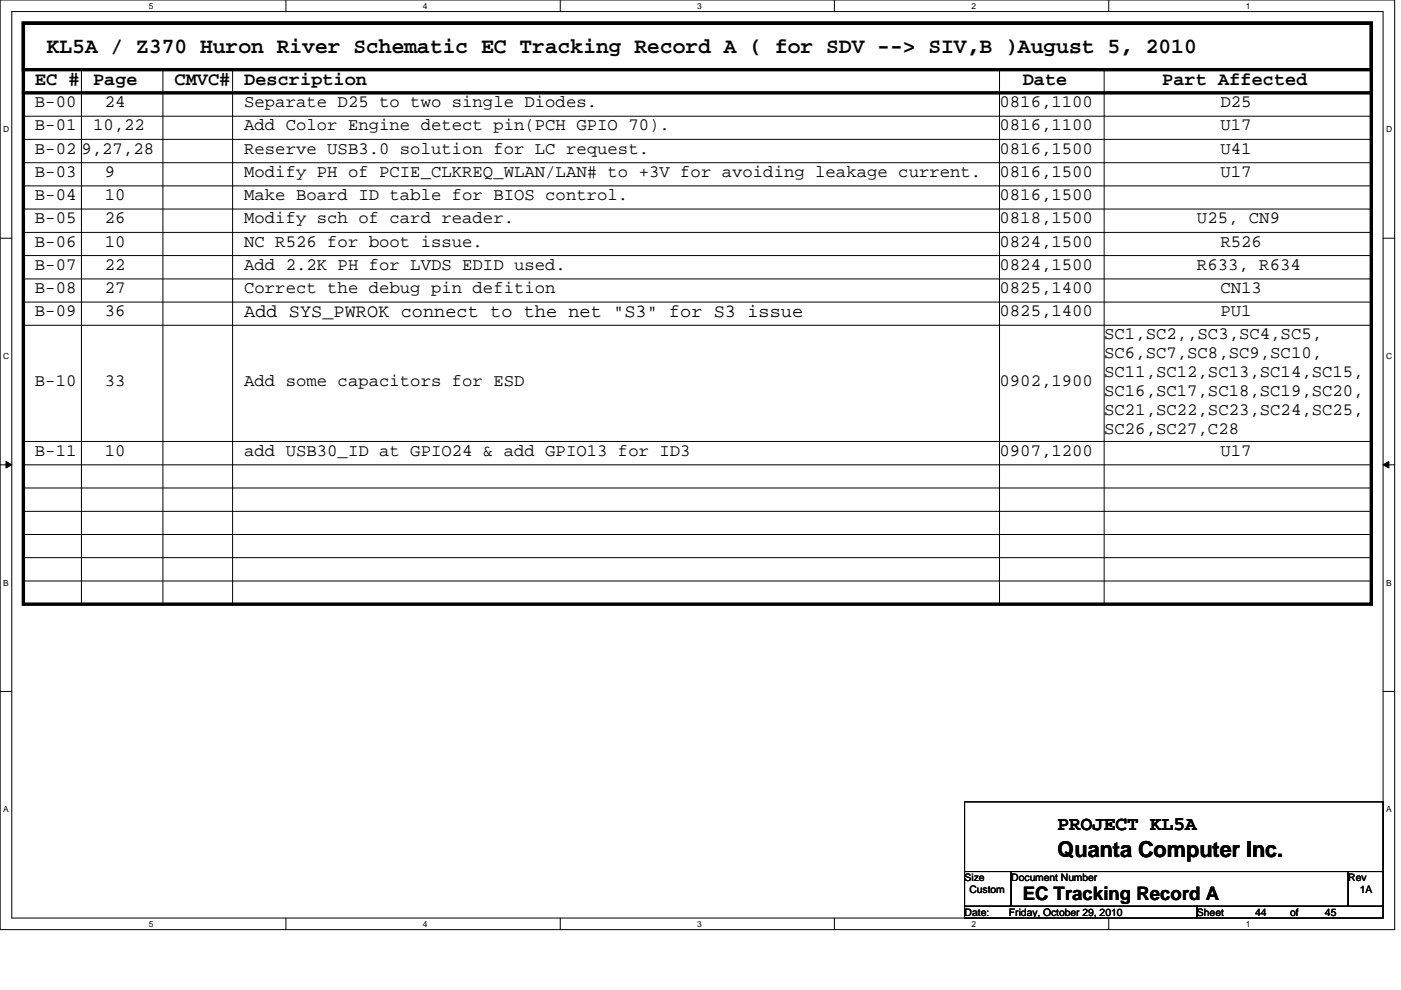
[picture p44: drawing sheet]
<svg xmlns="http://www.w3.org/2000/svg" width="297mm" height="210mm" viewBox="0 0 297 210" stroke-linecap="round" stroke-linejoin="round" font-family="sans-serif">
<defs><g id="words">
<g font-size="4.7">
<text x="9.9" y="11.2">KL5A / Z370 Huron River Schematic EC Tracking Record A ( for SDV --&gt; SIV,B )August 5, 2010</text>
<text x="224.2" y="181.7">Quanta Computer Inc.</text>
</g>
<text font-size="4.1" x="224.2" y="175.9">PROJECT KL5A</text>
<g font-size="3.9">
<text x="7.4" y="18.1">EC #</text>
<text x="19.7" y="18.1">Page</text>
<text x="37" y="18.1">CMVC#</text>
<text x="51.8" y="18.1">Description</text>
<text x="216.8" y="18.1">Date</text>
<text x="246.4" y="18.1">Part Affected</text>
<text x="51.8" y="67.2">Add SYS_PWROK connect to the net &quot;S3&quot; for S3 issue</text>
<text x="216.8" y="190.9">EC Tracking Record A</text>
</g>
<g font-size="3.7">
<text x="7.4" y="22.7">B-00</text>
<text x="22.2" y="22.7">24</text>
<text x="51.8" y="22.7">Separate D25 to two single Diodes.</text>
<text x="211.9" y="22.7">0816,1100</text>
<text x="258.7" y="22.7">D25</text>
<text x="7.4" y="27.6">B-01</text>
<text x="19.7" y="27.6">10,22</text>
<text x="51.8" y="27.6">Add Color Engine detect pin(PCH GPIO 70).</text>
<text x="211.9" y="27.6">0816,1100</text>
<text x="258.7" y="27.6">U17</text>
<text x="7.4" y="32.6">B-02 9,27,28</text>
<text x="51.8" y="32.6">Reserve USB3.0 solution for LC request.</text>
<text x="211.9" y="32.6">0816,1500</text>
<text x="258.7" y="32.6">U41</text>
<text x="7.4" y="37.5">B-03</text>
<text x="22.2" y="37.5">9</text>
<text x="51.8" y="37.5">Modify PH of PCIE_CLKREQ_WLAN/LAN# to +3V for avoiding leakage current.</text>
<text x="211.9" y="37.5">0816,1500</text>
<text x="258.7" y="37.5">U17</text>
<text x="7.4" y="42.4">B-04</text>
<text x="7.4" y="47.3">B-05</text>
<text x="22.2" y="42.4">10</text>
<text x="22.2" y="47.3">26</text>
<text x="51.8" y="42.4">Make Board ID table for BIOS control.</text>
<text x="51.8" y="47.3">Modify sch of card reader.</text>
<text x="211.9" y="42.4">0816,1500</text>
<text x="211.9" y="47.3">0818,1500</text>
<text x="253.8" y="47.3">U25, CN9</text>
<text x="7.4" y="52.3">B-06</text>
<text x="22.2" y="52.3">10</text>
<text x="51.8" y="52.3">NC R526 for boot issue.</text>
<text x="211.9" y="52.3">0824,1500</text>
<text x="258.7" y="52.3">R526</text>
<text x="7.4" y="57.2">B-07</text>
<text x="22.2" y="57.2">22</text>
<text x="51.8" y="57.2">Add 2.2K PH for LVDS EDID used.</text>
<text x="211.9" y="57.2">0824,1500</text>
<text x="253.8" y="57.2">R633, R634</text>
<text x="7.4" y="62.1">B-08</text>
<text x="22.2" y="62.1">27</text>
<text x="51.8" y="62.1">Correct the debug pin defition</text>
<text x="211.9" y="62.1">0825,1400</text>
<text x="258.7" y="62.1">CN13</text>
<text x="7.4" y="67.1">B-09</text>
<text x="22.2" y="67.1">36</text>
<text x="211.9" y="67.1">0825,1400</text>
<text x="234.1" y="72">SC1,SC2,,SC3,SC4,SC5,</text>
<text x="258.7" y="67.1">PU1</text>
<text x="234.1" y="76">SC6,SC7,SC8,SC9,SC10,</text>
<text x="7.4" y="81.8">B-10</text>
<text x="22.2" y="81.8">33</text>
<text x="51.8" y="81.8">Add some capacitors for ESD</text>
<text x="211.9" y="81.8">0902,1900</text>
<text x="234.1" y="80">SC11,SC12,SC13,SC14,SC15,</text>
<text x="234.1" y="84">SC16,SC17,SC18,SC19,SC20,</text>
<text x="234.1" y="88.1">SC21,SC22,SC23,SC24,SC25,</text>
<text x="234.1" y="92.1">SC26,SC27,C28</text>
<text x="7.4" y="96.6">B-11</text>
<text x="22.2" y="96.6">10</text>
<text x="51.8" y="96.6">add USB30_ID at GPIO24 &amp; add GPIO13 for ID3</text>
<text x="211.9" y="96.6">0907,1200</text>
<text x="258.7" y="96.6">U17</text>
</g>
<g font-size="2.2">
<text x="204.5" y="186.8">Size</text>
<text x="205.5" y="189.3">Custom</text>
<text x="214.4" y="186.8">Document Number</text>
<text x="285.8" y="186.8">Rev</text>
<text x="288.3" y="189.3">1A</text>
<text x="204.5" y="194.2">Date:</text>
<text x="213.9" y="194.2">Friday, October 29, 2010</text>
<text x="253.8" y="194.2">Sheet</text>
<text x="266.1" y="194.2">44</text>
<text x="273.5" y="194.2">of</text>
<text x="280.9" y="194.2">45</text>
</g>
<g font-size="1.8">
<text x="31.5" y="1.9">5</text>
<text x="89.7" y="1.9">4</text>
<text x="147.8" y="1.9">3</text>
<text x="205.9" y="1.9">2</text>
<text x="264.1" y="1.9">1</text>
<text x=".7" y="28.1">D</text>
<text x="293.9" y="28.1">D</text>
<text x=".7" y="76.1">C</text>
<text x="293.9" y="76.1">C</text>
<text x=".7" y="124.2">B</text>
<text x="293.9" y="124.2">B</text>
<text x=".7" y="172.2">A</text>
<text x="293.9" y="172.2">A</text>
<text x="31.5" y="196.5">5</text>
<text x="89.7" y="196.5">4</text>
<text x="147.8" y="196.5">3</text>
<text x="205.9" y="196.5">2</text>
<text x="264.1" y="196.5">1</text>
</g>
</g></defs>
<path d="M0 0h295.7v197.1h-295.7zM2.5 2.5h290.7v192.1h-290.7z" fill="none" stroke="#000" stroke-width=".21"/>
<g fill="#fff">
<path d="M31.5 .3h1v1.9h-1z"/>
<path d="M31.5 194.9h1v2h-1z"/>
</g>
<path d="M60.6 0v2.5M60.6 194.6v2.5" fill="none" stroke="#000" stroke-width=".21"/>
<g fill="#fff">
<path d="M89.7 .3h.9v1.9h-.9z"/>
<path d="M89.7 194.9h.9v2h-.9z"/>
</g>
<path d="M118.8 0v2.5M118.8 194.6v2.5" fill="none" stroke="#000" stroke-width=".21"/>
<g fill="#fff">
<path d="M147.8 .3h1v1.9h-1z"/>
<path d="M147.8 194.9h1v2h-1z"/>
</g>
<path d="M176.9 0v2.5M176.9 194.6v2.5" fill="none" stroke="#000" stroke-width=".21"/>
<g fill="#fff">
<path d="M205.9 .3h1v1.9h-1z"/>
<path d="M205.9 194.9h1v2h-1z"/>
</g>
<path d="M235.1 0v2.5M235.1 194.6v2.5" fill="none" stroke="#000" stroke-width=".21"/>
<g fill="#fff">
<path d="M264.1 .3h1v1.9h-1z"/>
<path d="M264.1 194.9h1v2h-1z"/>
<path d="M.7 26.5h1.2v1.9h-1.2z"/>
<path d="M293.9 26.5h1.2v1.9h-1.2z"/>
<path d="M.7 74.5h1.2v2h-1.2z"/>
<path d="M293.9 74.5h1.2v2h-1.2z"/>
</g>
<path d="M0 50.5h2.5M293.2 50.5h2.5" fill="none" stroke="#000" stroke-width=".21"/>
<g fill="#fff">
<path d="M.7 122.6h1.1v1.9h-1.1z"/>
<path d="M293.9 122.6h1.1v1.9h-1.1z"/>
</g>
<path d="M0 98.6h2.5M1.3 97.8l1.2 .8-1.2 .6zM293.2 98.6l1.3-.8v1.4zM293.2 98.6h2.5" fill="none" stroke="#000" stroke-width=".21"/>
<path d="M1.3 97.8l1.2 .8-1.2 .6zM293.2 98.6l1.3-.8v1.4z" fill="#000"/>
<g fill="#fff">
<path d="M.7 170.6h1.1v2h-1.1z"/>
<path d="M293.9 170.6h1.1v2h-1.1z"/>
</g>
<g fill="none" stroke="#000" stroke-width=".21">
<path d="M17.3 14.8v113.3M34.5 14.8v113.3M49.3 14.8v113.3M211.9 14.8v113.3M234.1 14.8v113.3M4.9 24.6h285.8M4.9 29.5h285.8M4.9 34.5h285.8M4.9 39.4h285.8M290.7 24.6h.1M290.7 29.5h.1M290.7 34.5h.1"/>
<path d="M290.7 39.4h.1M4.9 44.3h285.8M4.9 49.3h285.8M4.9 54.2h285.8M4.9 59.1h285.8M290.7 44.3h.1M290.7 49.3h.1M290.7 54.2h.1M290.7 59.1h.1M4.9 64.1h285.8M4.9 69h285.8M290.7 64.1h.1"/>
<path d="M290.7 69h.1M4.9 98.6h285.8M4.9 93.6h285.8M290.7 98.6h.1M290.7 93.6h.1M4.9 108.4h285.8M4.9 103.5h285.8M4.9 113.3h285.8M4.9 118.2h285.8M290.7 108.4h.1M290.7 103.5h.1M290.7 113.3h.1"/>
<path d="M290.7 118.2h.1M4.9 123.2h285.8M17.3 128.1h.1M34.5 128.1h.1M49.3 128.1h.1M211.9 128.1h.1M234.1 128.1h.1M290.7 123.2h.1M0 146.6h2.5M293.2 146.6h2.5M204.5 170h88.7v14.8h-88.7zM204.5 184.8h9.9v7.4h-9.9z"/>
<path d="M204.5 192.2h49.3v2.4h-49.3zM214.4 184.8h71.4v7.4h-71.4zM253.8 192.2h39.4v2.4h-39.4zM285.8 184.8h7.4v7.4h-7.4z"/>
</g>
<path d="M4.9 4.9h285.8v123.2h-285.8zM4.9 4.9h285.8v9.9h-285.8zM4.9 19.7h285.8" fill="none" stroke="#000" stroke-width=".72"/>
<circle cx="290.7" cy="19.7" r=".36" fill="#000"/>
<use href="#words"/>
</svg>
